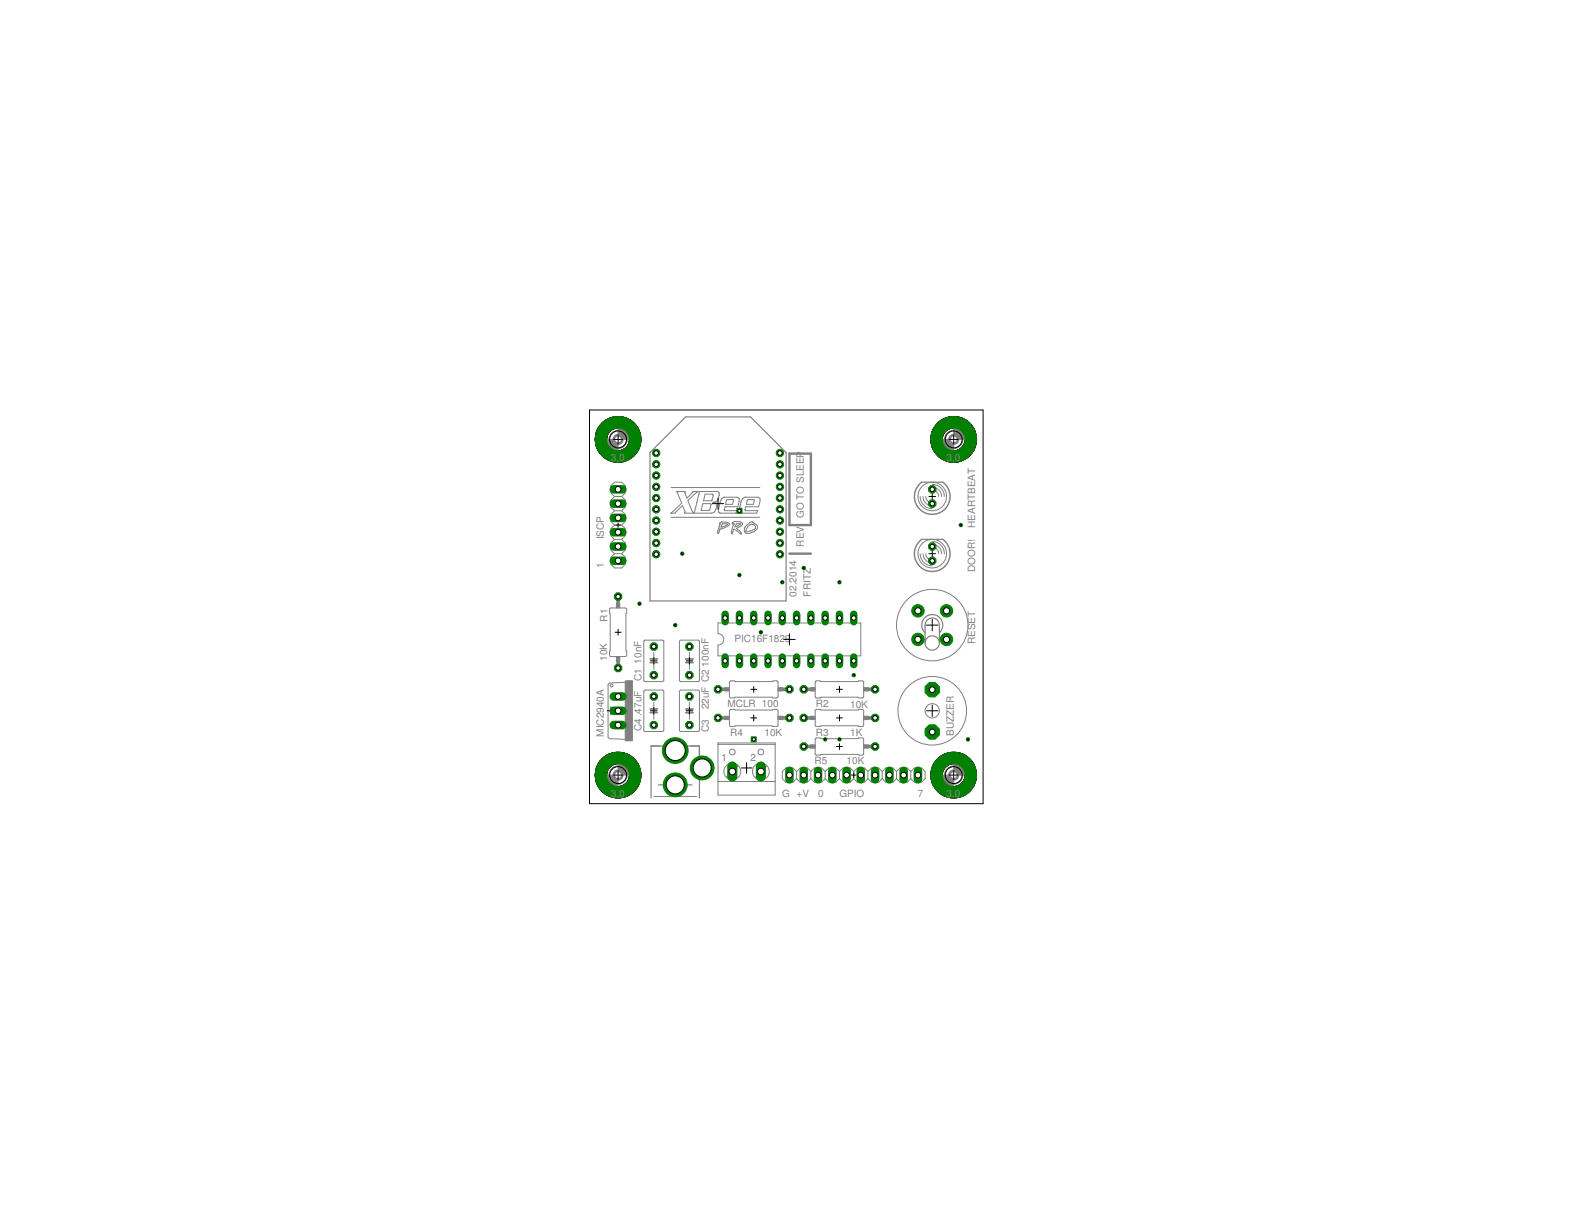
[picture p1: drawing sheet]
<svg xmlns="http://www.w3.org/2000/svg" width="279mm" height="216mm" viewBox="0 0 279 216" stroke-linecap="round" stroke-linejoin="round" font-family="sans-serif">
<defs><g id="words">
<g font-size="1.8" fill="#808080">
<text x="108.6" y="81.9">3,0</text>
<text x="168.2" y="81.9">3,0</text>
<text x="107.3" y="95.8" transform="rotate(-90 107.3 95.8)">ISCP</text>
<text x="142.8" y="92" transform="rotate(-90 142.8 92)">GO TO SLEEP</text>
<text x="173.3" y="93.8" transform="rotate(-90 173.3 93.8)">HEARTBEAT</text>
<text x="107.3" y="100.9" transform="rotate(-90 107.3 100.9)">1</text>
<text x="142.8" y="97.1" transform="rotate(-90 142.8 97.1)">REV</text>
<text x="173.3" y="101.7" transform="rotate(-90 173.3 101.7)">DOOR!</text>
<text x="141.6" y="106" transform="rotate(-90 141.6 106)">02.2014</text>
<text x="144.1" y="106" transform="rotate(-90 144.1 106)">FRITZ</text>
<text x="107.9" y="110.4" transform="rotate(-90 107.9 110.4)">R1</text>
<text x="130.5" y="114">PIC16F1829</text>
<text x="107.9" y="117.4" transform="rotate(-90 107.9 117.4)">10K</text>
<text x="114" y="117.9" transform="rotate(-90 114 117.9)">10nF</text>
<text x="126" y="118.4" transform="rotate(-90 126 118.4)">100nF</text>
<text x="173.3" y="114.5" transform="rotate(-90 173.3 114.5)">RESET</text>
<text x="110.5" y="124.1" transform="rotate(-90 110.5 124.1)">1</text>
<text x="114" y="121" transform="rotate(-90 114 121)">C1</text>
<text x="129.3" y="125.7">MCLR 100</text>
<text x="145" y="125.7">R2</text>
<text x="151.1" y="125.7">10K</text>
<text x="107.3" y="130.9" transform="rotate(-90 107.3 130.9)">MIC2940A</text>
<text x="110.5" y="129.2" transform="rotate(-90 110.5 129.2)">3</text>
<text x="110.5" y="126.7" transform="rotate(-90 110.5 126.7)">2</text>
<text x="114" y="129.9" transform="rotate(-90 114 129.9)">C4.47uF</text>
<text x="126" y="126.1" transform="rotate(-90 126 126.1)">22uF C2</text>
<text x="126" y="130.1" transform="rotate(-90 126 130.1)">C3</text>
<text x="129.8" y="130.8">R4</text>
<text x="135.9" y="130.8">10K</text>
<text x="145" y="130.8">R3</text>
<text x="151.1" y="130.8">1K</text>
<text x="169.5" y="130.8" transform="rotate(-90 169.5 130.8)">BUZZER</text>
<text x="128.3" y="135.2">1</text>
<text x="133.4" y="135.2">2</text>
<text x="144.8" y="135.8">R5</text>
<text x="150.5" y="135.8">10K</text>
<text x="108.6" y="141.5">3,0</text>
<text x="139" y="141.5">G +V</text>
<text x="145.4" y="141.5">0</text>
<text x="149.2" y="141.5">GPIO</text>
<text x="163.2" y="141.5">7</text>
<text x="168.2" y="141.5">3,0</text>
</g>
</g></defs>
<g fill="#000080" stroke="#000080" stroke-width=".18">
<path d="M107.1 134.7a4.1 4.1 0 0 1 6.3 1.1 4.1 4.1 0 0 1-2.6 5.9 4.1 4.1 0 0 1-5-4h2a2.03 2.03 0 0 1 3-1.7 2.03 2.03 0 0 1 .2 3.4 2.03 2.03 0 0 1-3.2-1.3v-.4h-2a4 4 0 0 1 1.3-3z" fill-rule="evenodd"/>
<path d="M166.8 134.7a4.1 4.1 0 0 1 6.3 1.1 4.1 4.1 0 0 1-2.6 5.9 4.1 4.1 0 0 1-5.1-4h2.1a2.04 2.04 0 0 1 3-1.7 2.04 2.04 0 0 1 .2 3.4 2.04 2.04 0 0 1-3.2-1.3v-.4h-2.1a4 4 0 0 1 1.4-3z" fill-rule="evenodd"/>
<path d="M166.8 75.1a4.1 4.1 0 0 1 6.3 1 4.1 4.1 0 0 1-2.6 5.9 4.1 4.1 0 0 1-5.1-3.9h2.1a2.04 2.04 0 0 1 3-1.8 2.04 2.04 0 0 1 .2 3.5 2.04 2.04 0 0 1-3.2-1.4v-.3h-2.1a4 4 0 0 1 1.4-3z" fill-rule="evenodd"/>
<path d="M107.1 75.1a4.1 4.1 0 0 1 6.3 1 4.1 4.1 0 0 1-2.5 5.9 4.1 4.1 0 0 1-5.1-3.9h2a2.03 2.03 0 0 1 3-1.8 2.03 2.03 0 0 1 .2 3.5 2.03 2.03 0 0 1-3.2-1.4v-.3h-2a4 4 0 0 1 1.3-3z" fill-rule="evenodd"/>
<path d="M107.1 134.7a4.1 4.1 0 0 1 6.3 1.1 4.1 4.1 0 0 1-2.6 5.9 4.1 4.1 0 0 1-5-4h2a2.03 2.03 0 0 1 3-1.7 2.03 2.03 0 0 1 .2 3.4 2.03 2.03 0 0 1-3.2-1.3v-.4h-2a4 4 0 0 1 1.3-3z" fill-rule="evenodd"/>
<path d="M166.8 134.7a4.1 4.1 0 0 1 6.3 1.1 4.1 4.1 0 0 1-2.6 5.9 4.1 4.1 0 0 1-5.1-4h2.1a2.04 2.04 0 0 1 3-1.7 2.04 2.04 0 0 1 .2 3.4 2.04 2.04 0 0 1-3.2-1.3v-.4h-2.1a4 4 0 0 1 1.4-3z" fill-rule="evenodd"/>
<path d="M166.8 75.1a4.1 4.1 0 0 1 6.3 1 4.1 4.1 0 0 1-2.6 5.9 4.1 4.1 0 0 1-5.1-3.9h2.1a2.04 2.04 0 0 1 3-1.8 2.04 2.04 0 0 1 .2 3.5 2.04 2.04 0 0 1-3.2-1.4v-.3h-2.1a4 4 0 0 1 1.4-3z" fill-rule="evenodd"/>
<path d="M107.1 75.1a4.1 4.1 0 0 1 6.3 1 4.1 4.1 0 0 1-2.5 5.9 4.1 4.1 0 0 1-5.1-3.9h2a2.03 2.03 0 0 1 3-1.8 2.03 2.03 0 0 1 .2 3.5 2.03 2.03 0 0 1-3.2-1.4v-.3h-2a4 4 0 0 1 1.3-3z" fill-rule="evenodd"/>
</g>
<g fill="#800000" stroke="#800000" stroke-width=".18">
<path d="M107.1 134.7a4.1 4.1 0 0 1 6.3 1.1 4.1 4.1 0 0 1-2.6 5.9 4.1 4.1 0 0 1-5-4h2a2.03 2.03 0 0 1 3-1.7 2.03 2.03 0 0 1 .2 3.4 2.03 2.03 0 0 1-3.2-1.3v-.4h-2a4 4 0 0 1 1.3-3z" fill-rule="evenodd"/>
<path d="M166.8 134.7a4.1 4.1 0 0 1 6.3 1.1 4.1 4.1 0 0 1-2.6 5.9 4.1 4.1 0 0 1-5.1-4h2.1a2.04 2.04 0 0 1 3-1.7 2.04 2.04 0 0 1 .2 3.4 2.04 2.04 0 0 1-3.2-1.3v-.4h-2.1a4 4 0 0 1 1.4-3z" fill-rule="evenodd"/>
<path d="M166.8 75.1a4.1 4.1 0 0 1 6.3 1 4.1 4.1 0 0 1-2.6 5.9 4.1 4.1 0 0 1-5.1-3.9h2.1a2.04 2.04 0 0 1 3-1.8 2.04 2.04 0 0 1 .2 3.5 2.04 2.04 0 0 1-3.2-1.4v-.3h-2.1a4 4 0 0 1 1.4-3z" fill-rule="evenodd"/>
<path d="M107.1 75.1a4.1 4.1 0 0 1 6.3 1 4.1 4.1 0 0 1-2.5 5.9 4.1 4.1 0 0 1-5.1-3.9h2a2.03 2.03 0 0 1 3-1.8 2.03 2.03 0 0 1 .2 3.5 2.03 2.03 0 0 1-3.2-1.4v-.3h-2a4 4 0 0 1 1.3-3z" fill-rule="evenodd"/>
<path d="M107.1 134.7a4.1 4.1 0 0 1 6.3 1.1 4.1 4.1 0 0 1-2.6 5.9 4.1 4.1 0 0 1-5-4h2a2.03 2.03 0 0 1 3-1.7 2.03 2.03 0 0 1 .2 3.4 2.03 2.03 0 0 1-3.2-1.3v-.4h-2a4 4 0 0 1 1.3-3z" fill-rule="evenodd"/>
<path d="M166.8 134.7a4.1 4.1 0 0 1 6.3 1.1 4.1 4.1 0 0 1-2.6 5.9 4.1 4.1 0 0 1-5.1-4h2.1a2.04 2.04 0 0 1 3-1.7 2.04 2.04 0 0 1 .2 3.4 2.04 2.04 0 0 1-3.2-1.3v-.4h-2.1a4 4 0 0 1 1.4-3z" fill-rule="evenodd"/>
<path d="M166.8 75.1a4.1 4.1 0 0 1 6.3 1 4.1 4.1 0 0 1-2.6 5.9 4.1 4.1 0 0 1-5.1-3.9h2.1a2.04 2.04 0 0 1 3-1.8 2.04 2.04 0 0 1 .2 3.5 2.04 2.04 0 0 1-3.2-1.4v-.3h-2.1a4 4 0 0 1 1.4-3z" fill-rule="evenodd"/>
<path d="M107.1 75.1a4.1 4.1 0 0 1 6.3 1 4.1 4.1 0 0 1-2.5 5.9 4.1 4.1 0 0 1-5.1-3.9h2a2.03 2.03 0 0 1 3-1.8 2.03 2.03 0 0 1 .2 3.5 2.03 2.03 0 0 1-3.2-1.4v-.3h-2a4 4 0 0 1 1.3-3z" fill-rule="evenodd"/>
</g>
<g fill="none" stroke="#808080" stroke-width=".18">
<path d="M109.2 88.2l-.6-.6v-1.3l.6-.6h1.3l.6 .6v1.3l-.6 .6M109.2 88.2l-.6 .7v1.2l.6 .7M109.2 90.8l-.6 .6v1.3l.6 .6M109.2 93.3l-.6 .6v1.3l.6 .6M109.2 95.8l-.6 .7v1.2l.6 .7M109.2 98.4l-.6 .6v1.3l.6 .6h1.3l.6-.6v-1.3l-.6-.6M109.2 90.8h1.3M109.2 88.2h1.3M109.2 93.3h1.3M109.2 98.4h1.3M109.2 95.8h1.3M110.5 90.8l.6 .6v1.3l-.6 .6"/>
<path d="M110.5 88.2l.6 .7v1.2l-.6 .7M110.5 93.3l.6 .6v1.3l-.6 .6M110.5 95.8l.6 .7v1.2l-.6 .7M119.3 86.6h15.7M119.3 91.9h15.7M123.3 91.2l-.3-.3-.7-2 1.8-1.6h-.9l-1.1 1.2-.3-1.2h-1.6l1 2.1-2 1.8h.8l1.3-1.4 .5 1.1-.1 .3h4.8a1.36 1.36 0 0 0 .9-1.7l-.7-.3a.81 .81 0 0 0 .9-.4l.2-1.1-.2-.3-3.3-.1-.6 2.8-.4 1.1M124.9 89.5h1.3l.2 .1-.4 1.1h-1.4zM125.3 87.8l1.4 .1-.2 1-1.5 .1zM127.9 92.9a1.74 1.74 0 0 1 1.7 .2v.1a2.07 2.07 0 0 1-1.5 .8h-.1l-.2 .6-.2 .1-.1-.3 .5-1.2h-.1zM128.3 88.6l.4-.3h2.3l.4 .3-.3 1.4h-2.2l-.2 .6 .1 .1h2.2l-.2 .5h-2.8l-.2-.1-.1-.6 .3-1.4zM128.4 93.1h.7l.2 .1-.5 .3-.7 .1zM129.2 88.8h1.1l-.1 .8h-1.2z"/>
<path d="M129.3 93.1v.1M130.2 92.8a1.68 1.68 0 0 1 1.4-.1 .38 .38 0 0 1 .4 .4 .38 .38 0 0 1-.4 .4l-.7 .4 .8 .7v.3l-1.2-.9-.4 .9-.1-.4 .5-1.4-.2 .1-.2-.2zM130.3 88.8h.1M130.3 93.1v.1M130.9 93l.7 .1-1 .5zM132 88.6l.4-.3h2.3l.4 .3-.3 1.4h-2.2l-.2 .6 .1 .1h2.2l-.2 .5h-2.8l-.2-.1-.1-.3v-.3l.3-1.4zM132.4 93.7a1.71 1.71 0 0 1 1.4-1l.1 .2a.72 .72 0 0 1 .7 .6 .72 .72 0 0 1-.4 .8l-.6 .3a.88 .88 0 0 1-1.3-.2zM132.9 88.8h1.1l-.1 .8h-1.2zM132.9 93.6l.6-.4h.5l.3 .3v.4l-.6 .3a1.28 1.28 0 0 1-1.1 .2zM163.5 88.2a2.15 2.15 0 0 0 2.2 2.2M163.5 98.4a2.15 2.15 0 0 0 2.2 2.1M164 88.2a1.66 1.66 0 0 0 1.7 1.7"/>
<path d="M164 98.4a1.66 1.66 0 0 0 1.7 1.6M164.5 88.2l.2 .5 .3 .4 .7 .3M164.5 98.4l.3 .7 .4 .3 .5 .1M165.7 87.1l.7 .2 .3 .4 .1 .5M165.7 86.6a1.66 1.66 0 0 1 1.6 1.6M165.7 86.1a2.15 2.15 0 0 1 2.2 2.1M165.7 97.2l.7 .3 .3 .4 .1 .5M165.7 96.7a1.66 1.66 0 0 1 1.6 1.7M165.7 96.2a2.15 2.15 0 0 1 2.2 2.2M108.4 108.1l2.7-.1 .3 .2v.7l-.1 .2v6.6l.1 .1v.6l-.2 .2-2.6 .1-.2-.2-.1-.7 .2-.1zM114.5 113.8l3.2-.1 .3 .2v7l-.2 .2h-3.1l-.3-.2zM116.2 115.9v1.2"/>
<path d="M116.2 117.7v1.3M120.8 113.8l3.3-.1 .2 .2v7l-.1 .2h-3.2l-.2-.2zM122.5 115.9v1.2M122.5 117.7v1.3M127.6 110.7h25.4v5.8h-25.4v-1.9a1.02 1.02 0 0 0 1-1 1.02 1.02 0 0 0-1-1zM111.3 121.2l-3 .2-.2 .2v9.4l.2 .3 3 .1M114.5 122.7l3.2-.1 .3 .2v6.9l-.2 .3h-3.1l-.3-.2zM116.2 124.8v1.2M116.2 126.6v1.2M120.8 122.7l3.3-.1 .2 .2v6.9l-.1 .3h-3.2l-.2-.2zM122.5 124.8v1.2M122.5 126.6v1.2"/>
<path d="M127.6 132h10.2v9.3h-10.2zM127.6 132.3h10.2M127.6 138.9h10.2M129.7 121.1h7.6l.1-.1h.7l.2 .2v2.7l-.2 .1h-.7l-.1-.1h-6.6l-.2 .1h-.7l-.2-.2zM129.7 126.1l.8-.1 .2 .2h6.6l.1-.2 .7 .1 .2 .2v2.6l-.3 .2h-.6l-.1-.1h-6.6l-.2 .1h-.7l-.2-.3zM141.6 137.1l.6-.6h1.3l.6 .6M141.6 137.1l-.7-.6h-1.2l-.7 .6v1.3l.7 .6h1.2l.7-.6M141.6 138.4l.6 .6h1.3l.6-.6M141.6 137.1v1.3M144.1 137.1l.7-.6h1.2l.7 .6M144.1 138.4l.7 .6h1.2l.7-.6M144.1 137.1v1.3"/>
<path d="M144.9 121.1h7.6l.1-.1h.8l.1 .1v2.8l-.1 .1h-.8l-.1-.1h-6.6l-.1 .1h-.8l-.1-.2zM144.9 126.1l.9-.1 .1 .2h6.6l.1-.2 .8 .1 .1 .1v2.7l-.3 .2h-.6l-.1-.1h-6.6l-.1 .1h-.8l-.1-.3zM144.9 131.2l.9-.1 .1 .2h6.6l.1-.2h.8l.1 .2v2.7l-.3 .2h-.6l-.1-.2h-6.6l-.1 .2h-.8l-.1-.3zM146.7 138.4l.6 .6h1.3l.6-.6M146.7 137.1l.6-.6h1.3l.6 .6M146.7 137.1v1.3M149.2 137.1l.6-.6h1.3l.6 .6M149.2 138.4l.6 .6h1.3l.6-.6M149.2 137.1v1.3M151.7 137.1l.7-.6h1.2l.7 .6M151.7 138.4l.7 .6h1.2l.7-.6M151.7 137.1v1.3"/>
<path d="M154.3 137.1l.6-.6h1.3l.6 .6M154.3 138.4l.6 .6h1.3l.6-.6M154.3 137.1v1.3M156.8 137.1l.6-.6h1.3l.6 .6M156.8 138.4l.6 .6h1.3l.6-.6M156.8 137.1v1.3M159.3 137.1l.7-.6h1.2l.7 .6M159.3 138.4l.7 .6h1.2l.7-.6M159.3 137.1v1.3M161.9 137.1l.6-.6h1.3l.6 .6v1.3l-.6 .6h-1.3l-.6-.6M161.9 137.1v1.3M116.2 141.5h7.6"/>
<circle cx="109.9" cy="78.1" r="3.4"/>
<circle cx="169.5" cy="78.1" r="3.4"/>
<circle cx="165.7" cy="88.2" r="2.54"/>
<circle cx="165.7" cy="98.4" r="2.54"/>
<circle cx="165.7" cy="111.1" r="6.4"/>
<circle cx="108.7" cy="121.8" r=".25"/>
<circle cx="109.9" cy="137.7" r="3.4"/>
<circle cx="130.2" cy="137.1" r="1.5"/>
<circle cx="130.2" cy="133.6" r=".51"/>
<circle cx="135.2" cy="137.1" r="1.5"/>
<circle cx="135.2" cy="133.6" r=".51"/>
<circle cx="165.7" cy="126.3" r="6.1"/>
<circle cx="165.7" cy="126.3" r="1.27"/>
<circle cx="169.5" cy="137.7" r="3.4"/>
</g>
<g fill="none" stroke="#808080" stroke-width=".21">
<path d="M121.9 74.1h11.5l6.3 6.3v26.4h-24.2v-26.4zM163.8 85.7h3.8M163.8 95.8h3.8M164.4 114.3v-3.2a1.27 1.27 0 0 1 1.3-1.3 1.27 1.27 0 0 1 1.3 1.3v3.2M167 112.4a1.87 1.87 0 0 0 0-2.6 1.87 1.87 0 0 0-2.7 0 1.87 1.87 0 0 0 .1 2.7M117 139.5h1.3M119.3 139.5h1.4M121.7 139.5h1.3M115.7 141.8v-9.2h8.6v9.2"/>
<circle cx="109.9" cy="78.1" r="1.61"/>
<circle cx="169.5" cy="78.1" r="1.61"/>
<circle cx="165.7" cy="114.3" r="1.27"/>
<circle cx="109.9" cy="137.7" r="1.61"/>
<circle cx="169.5" cy="137.7" r="1.61"/>
</g>
<path d="M115.6 117.7h1.2M115.6 117.1h1.2M121.9 117.7h1.3M121.9 117.1h1.3M115.6 126.6h1.2M115.6 126h1.2M121.9 126h1.3M121.9 126.6h1.3" fill="none" stroke="#808080" stroke-width=".32"/>
<g fill="#808080" stroke="#808080" stroke-width=".18">
<path d="M109.6 116.7h.6v.8h-.6z"/>
<path d="M109.6 107.2h.6v.8h-.6z"/>
<path d="M128.8 122.2h.8v.6h-.8z"/>
<path d="M138.3 122.2h.8v.6h-.8z"/>
<path d="M111.6 121h.8v10.6h-.8z"/>
<path d="M111.1 121h.5v1.9h-.5z"/>
<path d="M111.1 124.7h.5v.7h-.5z"/>
<path d="M111.1 127.2h.5v.8h-.5z"/>
<path d="M111.1 129.7h.5v1.9h-.5z"/>
<path d="M153.5 122.2h.9v.6h-.9z"/>
<path d="M144 122.2h.9v.6h-.9z"/>
<path d="M153.5 127.3h.9v.6h-.9z"/>
<path d="M144 127.3h.9v.6h-.9z"/>
<path d="M138.3 127.3h.8v.6h-.8z"/>
<path d="M128.8 127.3h.8v.6h-.8z"/>
<path d="M144 132.4h.9v.5h-.9z"/>
<path d="M153.5 132.4h.9v.5h-.9z"/>
<path d="M109.6 89.2h.5v.5h-.5z"/>
<path d="M109.6 91.8h.5v.5h-.5z"/>
<path d="M109.6 94.3h.5v.5h-.5z"/>
<path d="M109.6 96.9h.5v.5h-.5z"/>
<path d="M109.6 99.4h.5v.5h-.5z"/>
<path d="M109.6 86.7h.5v.5h-.5z"/>
<path d="M111.1 122.9h.5v1.8h-.5z"/>
<path d="M111.1 125.4h.5v1.8h-.5z"/>
<path d="M111.1 128h.5v1.7h-.5z"/>
<path d="M160.4 137.5h.5v.5h-.5z"/>
<path d="M157.8 137.5h.5v.5h-.5z"/>
<path d="M155.3 137.5h.5v.5h-.5z"/>
<path d="M152.7 137.5h.5v.5h-.5z"/>
<path d="M150.2 137.5h.5v.5h-.5z"/>
<path d="M147.7 137.5h.5v.5h-.5z"/>
<path d="M145.1 137.5h.5v.5h-.5z"/>
<path d="M142.6 137.5h.5v.5h-.5z"/>
<path d="M140.1 137.5h.5v.5h-.5z"/>
<path d="M162.9 137.5h.5v.5h-.5z"/>
</g>
<path d="M163.8 85.7a3.2 3.2 0 0 0-.5 4.7 3.2 3.2 0 0 0 4.7 0 3.2 3.2 0 0 0-.4-4.7M163.8 95.8a3.2 3.2 0 0 0-.5 4.7 3.2 3.2 0 0 0 4.7 0 3.2 3.2 0 0 0-.4-4.7M131.2 136.1l-2 2M136.2 136.1l-1.9 2" fill="none" stroke="#808080" stroke-width=".25"/>
<path d="M109.9 106v1.3M109.9 117.4v1.3M127.6 122.5h1.3M127.6 127.6h1.3M139 122.5h1.3M139 127.6h1.3M142.9 122.5h1.2M142.9 127.6h1.2M142.9 132.7h1.2M154.3 122.5h1.2M154.3 127.6h1.2M154.3 132.7h1.2" fill="none" stroke="#808080" stroke-width=".61"/>
<g fill="#808080" stroke="#808080" stroke-width=".18">
<path d="M106.4 137.7h2.5l.1 .3a.87 .87 0 0 0 .9 .6v2.5a3.4 3.4 0 0 1-3.5-3.4z" fill-rule="evenodd"/>
<path d="M109.9 134.3a3.4 3.4 0 0 1 3.4 3.4h-2.5l-.3-.6-.6-.3z" fill-rule="evenodd"/>
<path d="M166.1 137.7h2.5v.3a.87 .87 0 0 0 .9 .6v2.5a3.4 3.4 0 0 1-3.4-3.4z" fill-rule="evenodd"/>
<path d="M169.5 134.3a3.4 3.4 0 0 1 3.4 3.4h-2.5l-.3-.6-.6-.3z" fill-rule="evenodd"/>
<path d="M166.1 78.1h2.5l.2 .6 .7 .3v2.5a3.4 3.4 0 0 1-3.4-3.4z" fill-rule="evenodd"/>
<path d="M169.5 74.7a3.4 3.4 0 0 1 3.4 3.4h-2.5l-.3-.7-.6-.2z" fill-rule="evenodd"/>
<path d="M106.4 78.1h2.5l.3 .6 .7 .3v2.5a3.4 3.4 0 0 1-3.5-3.4z" fill-rule="evenodd"/>
<path d="M109.9 74.7a3.4 3.4 0 0 1 3.4 3.4h-2.5l-.3-.7-.6-.2z" fill-rule="evenodd"/>
</g>
<g fill="none" stroke="#808080" stroke-width=".47">
<circle cx="109.9" cy="78.1" r=".76"/>
<circle cx="169.5" cy="78.1" r=".76"/>
<circle cx="109.9" cy="137.7" r=".76"/>
<circle cx="169.5" cy="137.7" r=".76"/>
</g>
<path d="M140.3 98.4h3.8M140.3 80.6h3.8v12.7h-3.8z" fill="none" stroke="#808080" stroke-width=".42"/>
<g fill="none" stroke="#000" stroke-width=".18">
<path d="M109 78.1h1.7M109.9 77.3v1.6M168.7 78.1h1.6M169.5 77.3v1.6M109.4 93.3h.9M109.9 92.9v.8M126.6 89.5h2M127.6 88.5v2M165.1 88.2h1.2M165.1 98.4h1.2M165.7 87.6v1.2M165.7 97.8v1.2"/>
<path d="M109.3 112.4h1.1M109.9 111.8v1.1M115.6 117.4h1.2M116.2 116.8v1.2M122 117.4h1.1M122.5 116.8v1.2M139.3 113.6h2M140.3 112.6v2M164.7 111.1h2M165.7 110.1v2M107.9 126.3h1.4M108.6 125.6v1.4"/>
<path d="M109 137.7h1.7M109.9 136.9v1.7M115.6 126.3h1.2M116.2 125.7v1.2M119 139h2M120 138v2M122 126.3h1.1M122.5 125.7v1.2M131.8 136.5h1.8M132.7 135.5v1.9M133.4 127.6h1.1M133.5 122.5h1"/>
<path d="M134 122v1M134 127v1.1M148.7 122.5h1M148.7 127.6h1M148.7 132.7h1M149.2 122v1M149.2 127v1.1M149.2 132.1v1.1M151.3 137.7h.8M151.7 137.3v.9M164.7 126.3h2M165.7 125.3v2"/>
<path d="M168.7 137.7h1.6M169.5 136.9v1.7"/>
</g>
<path d="M128.9 116.8v1.3" fill="none" stroke="#008000" stroke-width="1.3"/>
<circle cx="128.9" cy="117.4" r=".4" fill="#fff" stroke="#000" stroke-width=".18"/>
<path d="M131.4 116.8v1.3" fill="none" stroke="#008000" stroke-width="1.3"/>
<circle cx="131.4" cy="117.4" r=".4" fill="#fff" stroke="#000" stroke-width=".18"/>
<path d="M144.1 116.8v1.3" fill="none" stroke="#008000" stroke-width="1.3"/>
<circle cx="144.1" cy="117.4" r=".4" fill="#fff" stroke="#000" stroke-width=".18"/>
<path d="M146.7 116.8v1.3" fill="none" stroke="#008000" stroke-width="1.3"/>
<circle cx="146.7" cy="117.4" r=".4" fill="#fff" stroke="#000" stroke-width=".18"/>
<path d="M134 116.8v1.3" fill="none" stroke="#008000" stroke-width="1.3"/>
<circle cx="134" cy="117.4" r=".4" fill="#fff" stroke="#000" stroke-width=".18"/>
<path d="M136.5 116.8v1.3" fill="none" stroke="#008000" stroke-width="1.3"/>
<circle cx="136.5" cy="117.4" r=".4" fill="#fff" stroke="#000" stroke-width=".18"/>
<path d="M141.6 116.8v1.3" fill="none" stroke="#008000" stroke-width="1.3"/>
<circle cx="141.6" cy="117.4" r=".4" fill="#fff" stroke="#000" stroke-width=".18"/>
<path d="M139 116.8v1.3" fill="none" stroke="#008000" stroke-width="1.3"/>
<circle cx="139" cy="117.4" r=".4" fill="#fff" stroke="#000" stroke-width=".18"/>
<path d="M149.2 116.8v1.3" fill="none" stroke="#008000" stroke-width="1.3"/>
<circle cx="149.2" cy="117.4" r=".4" fill="#fff" stroke="#000" stroke-width=".18"/>
<path d="M151.7 116.8v1.3" fill="none" stroke="#008000" stroke-width="1.3"/>
<circle cx="151.7" cy="117.4" r=".4" fill="#fff" stroke="#000" stroke-width=".18"/>
<path d="M151.7 109.2v1.3" fill="none" stroke="#008000" stroke-width="1.3"/>
<circle cx="151.7" cy="109.8" r=".4" fill="#fff" stroke="#000" stroke-width=".18"/>
<path d="M149.2 109.2v1.3" fill="none" stroke="#008000" stroke-width="1.3"/>
<circle cx="149.2" cy="109.8" r=".4" fill="#fff" stroke="#000" stroke-width=".18"/>
<path d="M146.7 109.2v1.3" fill="none" stroke="#008000" stroke-width="1.3"/>
<circle cx="146.7" cy="109.8" r=".4" fill="#fff" stroke="#000" stroke-width=".18"/>
<path d="M144.1 109.2v1.3" fill="none" stroke="#008000" stroke-width="1.3"/>
<circle cx="144.1" cy="109.8" r=".4" fill="#fff" stroke="#000" stroke-width=".18"/>
<path d="M141.6 109.2v1.3" fill="none" stroke="#008000" stroke-width="1.3"/>
<circle cx="141.6" cy="109.8" r=".4" fill="#fff" stroke="#000" stroke-width=".18"/>
<path d="M139 109.2v1.3" fill="none" stroke="#008000" stroke-width="1.3"/>
<circle cx="139" cy="109.8" r=".4" fill="#fff" stroke="#000" stroke-width=".18"/>
<path d="M136.5 109.2v1.3" fill="none" stroke="#008000" stroke-width="1.3"/>
<circle cx="136.5" cy="109.8" r=".4" fill="#fff" stroke="#000" stroke-width=".18"/>
<path d="M134 109.2v1.3" fill="none" stroke="#008000" stroke-width="1.3"/>
<circle cx="134" cy="109.8" r=".4" fill="#fff" stroke="#000" stroke-width=".18"/>
<path d="M131.4 109.2v1.3" fill="none" stroke="#008000" stroke-width="1.3"/>
<circle cx="131.4" cy="109.8" r=".4" fill="#fff" stroke="#000" stroke-width=".18"/>
<path d="M128.9 109.2v1.3" fill="none" stroke="#008000" stroke-width="1.3"/>
<circle cx="128.9" cy="109.8" r=".4" fill="#fff" stroke="#000" stroke-width=".18"/>
<circle cx="116.6" cy="80.5" r=".66" fill="#008000" stroke="#008000" stroke-width=".18"/>
<circle cx="116.6" cy="80.5" r=".4" fill="#fff" stroke="#000" stroke-width=".18"/>
<circle cx="116.6" cy="82.5" r=".66" fill="#008000" stroke="#008000" stroke-width=".18"/>
<circle cx="116.6" cy="82.5" r=".4" fill="#fff" stroke="#000" stroke-width=".18"/>
<circle cx="116.6" cy="84.5" r=".66" fill="#008000" stroke="#008000" stroke-width=".18"/>
<circle cx="116.6" cy="84.5" r=".4" fill="#fff" stroke="#000" stroke-width=".18"/>
<circle cx="116.6" cy="86.5" r=".66" fill="#008000" stroke="#008000" stroke-width=".18"/>
<circle cx="116.6" cy="86.5" r=".4" fill="#fff" stroke="#000" stroke-width=".18"/>
<circle cx="116.6" cy="88.5" r=".66" fill="#008000" stroke="#008000" stroke-width=".18"/>
<circle cx="116.6" cy="88.5" r=".4" fill="#fff" stroke="#000" stroke-width=".18"/>
<circle cx="116.6" cy="90.5" r=".66" fill="#008000" stroke="#008000" stroke-width=".18"/>
<circle cx="116.6" cy="90.5" r=".4" fill="#fff" stroke="#000" stroke-width=".18"/>
<circle cx="116.6" cy="92.5" r=".66" fill="#008000" stroke="#008000" stroke-width=".18"/>
<circle cx="116.6" cy="92.5" r=".4" fill="#fff" stroke="#000" stroke-width=".18"/>
<circle cx="116.6" cy="94.5" r=".66" fill="#008000" stroke="#008000" stroke-width=".18"/>
<circle cx="116.6" cy="94.5" r=".4" fill="#fff" stroke="#000" stroke-width=".18"/>
<circle cx="116.6" cy="96.5" r=".66" fill="#008000" stroke="#008000" stroke-width=".18"/>
<circle cx="116.6" cy="96.5" r=".4" fill="#fff" stroke="#000" stroke-width=".18"/>
<circle cx="116.6" cy="98.5" r=".66" fill="#008000" stroke="#008000" stroke-width=".18"/>
<circle cx="116.6" cy="98.5" r=".4" fill="#fff" stroke="#000" stroke-width=".18"/>
<circle cx="138.6" cy="98.5" r=".66" fill="#008000" stroke="#008000" stroke-width=".18"/>
<circle cx="138.6" cy="98.5" r=".4" fill="#fff" stroke="#000" stroke-width=".18"/>
<circle cx="138.6" cy="96.5" r=".66" fill="#008000" stroke="#008000" stroke-width=".18"/>
<circle cx="138.6" cy="96.5" r=".4" fill="#fff" stroke="#000" stroke-width=".18"/>
<circle cx="138.6" cy="94.5" r=".66" fill="#008000" stroke="#008000" stroke-width=".18"/>
<circle cx="138.6" cy="94.5" r=".4" fill="#fff" stroke="#000" stroke-width=".18"/>
<circle cx="138.6" cy="92.5" r=".66" fill="#008000" stroke="#008000" stroke-width=".18"/>
<circle cx="138.6" cy="92.5" r=".4" fill="#fff" stroke="#000" stroke-width=".18"/>
<circle cx="138.6" cy="90.5" r=".66" fill="#008000" stroke="#008000" stroke-width=".18"/>
<circle cx="138.6" cy="90.5" r=".4" fill="#fff" stroke="#000" stroke-width=".18"/>
<circle cx="138.6" cy="88.5" r=".66" fill="#008000" stroke="#008000" stroke-width=".18"/>
<circle cx="138.6" cy="88.5" r=".4" fill="#fff" stroke="#000" stroke-width=".18"/>
<circle cx="138.6" cy="86.5" r=".66" fill="#008000" stroke="#008000" stroke-width=".18"/>
<circle cx="138.6" cy="86.5" r=".4" fill="#fff" stroke="#000" stroke-width=".18"/>
<circle cx="138.6" cy="84.5" r=".66" fill="#008000" stroke="#008000" stroke-width=".18"/>
<circle cx="138.6" cy="84.5" r=".4" fill="#fff" stroke="#000" stroke-width=".18"/>
<circle cx="138.6" cy="82.5" r=".66" fill="#008000" stroke="#008000" stroke-width=".18"/>
<circle cx="138.6" cy="82.5" r=".4" fill="#fff" stroke="#000" stroke-width=".18"/>
<circle cx="138.6" cy="80.5" r=".66" fill="#008000" stroke="#008000" stroke-width=".18"/>
<circle cx="138.6" cy="80.5" r=".4" fill="#fff" stroke="#000" stroke-width=".18"/>
<circle cx="116.2" cy="120" r=".71" fill="#008000" stroke="#008000" stroke-width=".18"/>
<circle cx="116.2" cy="120" r=".4" fill="#fff" stroke="#000" stroke-width=".18"/>
<circle cx="116.2" cy="114.9" r=".71" fill="#008000" stroke="#008000" stroke-width=".18"/>
<circle cx="116.2" cy="114.9" r=".4" fill="#fff" stroke="#000" stroke-width=".18"/>
<circle cx="122.5" cy="120" r=".71" fill="#008000" stroke="#008000" stroke-width=".18"/>
<circle cx="122.5" cy="120" r=".4" fill="#fff" stroke="#000" stroke-width=".18"/>
<circle cx="122.5" cy="114.9" r=".71" fill="#008000" stroke="#008000" stroke-width=".18"/>
<circle cx="122.5" cy="114.9" r=".4" fill="#fff" stroke="#000" stroke-width=".18"/>
<circle cx="122.5" cy="123.8" r=".71" fill="#008000" stroke="#008000" stroke-width=".18"/>
<circle cx="122.5" cy="123.8" r=".4" fill="#fff" stroke="#000" stroke-width=".18"/>
<circle cx="122.5" cy="128.8" r=".71" fill="#008000" stroke="#008000" stroke-width=".18"/>
<circle cx="122.5" cy="128.8" r=".4" fill="#fff" stroke="#000" stroke-width=".18"/>
<circle cx="116.2" cy="128.8" r=".71" fill="#008000" stroke="#008000" stroke-width=".18"/>
<circle cx="116.2" cy="128.8" r=".4" fill="#fff" stroke="#000" stroke-width=".18"/>
<circle cx="116.2" cy="123.8" r=".71" fill="#008000" stroke="#008000" stroke-width=".18"/>
<circle cx="116.2" cy="123.8" r=".4" fill="#fff" stroke="#000" stroke-width=".18"/>
<circle cx="109.9" cy="106" r=".71" fill="#008000" stroke="#008000" stroke-width=".18"/>
<circle cx="109.9" cy="106" r=".4" fill="#fff" stroke="#000" stroke-width=".18"/>
<circle cx="109.9" cy="118.7" r=".71" fill="#008000" stroke="#008000" stroke-width=".18"/>
<circle cx="109.9" cy="118.7" r=".4" fill="#fff" stroke="#000" stroke-width=".18"/>
<circle cx="140.3" cy="122.5" r=".71" fill="#008000" stroke="#008000" stroke-width=".18"/>
<circle cx="140.3" cy="122.5" r=".4" fill="#fff" stroke="#000" stroke-width=".18"/>
<circle cx="127.6" cy="122.5" r=".71" fill="#008000" stroke="#008000" stroke-width=".18"/>
<circle cx="127.6" cy="122.5" r=".4" fill="#fff" stroke="#000" stroke-width=".18"/>
<path d="M109.1 99.7h1.5" fill="none" stroke="#008000" stroke-width="1.5"/>
<circle cx="109.9" cy="99.7" r=".51" fill="#fff" stroke="#000" stroke-width=".18"/>
<path d="M109.1 97.1h1.5" fill="none" stroke="#008000" stroke-width="1.5"/>
<circle cx="109.9" cy="97.1" r=".51" fill="#fff" stroke="#000" stroke-width=".18"/>
<path d="M109.1 94.6h1.5" fill="none" stroke="#008000" stroke-width="1.5"/>
<circle cx="109.9" cy="94.6" r=".51" fill="#fff" stroke="#000" stroke-width=".18"/>
<path d="M109.1 92h1.5" fill="none" stroke="#008000" stroke-width="1.5"/>
<circle cx="109.9" cy="92" r=".51" fill="#fff" stroke="#000" stroke-width=".18"/>
<path d="M109.1 89.5h1.5" fill="none" stroke="#008000" stroke-width="1.5"/>
<circle cx="109.9" cy="89.5" r=".51" fill="#fff" stroke="#000" stroke-width=".18"/>
<path d="M109.1 87h1.5" fill="none" stroke="#008000" stroke-width="1.5"/>
<circle cx="109.9" cy="87" r=".51" fill="#fff" stroke="#000" stroke-width=".18"/>
<circle cx="120" cy="133.4" r="2.29" fill="#008000" stroke="#008000" stroke-width=".18"/>
<circle cx="120" cy="133.4" r="1.78" fill="#fff" stroke="#000" stroke-width=".18"/>
<circle cx="120" cy="139.5" r="2.12" fill="#008000" stroke="#008000" stroke-width=".18"/>
<circle cx="120" cy="139.5" r="1.61" fill="#fff" stroke="#000" stroke-width=".18"/>
<circle cx="124.8" cy="136.5" r="2.12" fill="#008000" stroke="#008000" stroke-width=".18"/>
<circle cx="124.8" cy="136.5" r="1.61" fill="#fff" stroke="#000" stroke-width=".18"/>
<path d="M109.1 123.8h1.5" fill="none" stroke="#008000" stroke-width="1.5"/>
<circle cx="109.9" cy="123.8" r=".51" fill="#fff" stroke="#000" stroke-width=".18"/>
<path d="M109.1 126.3h1.5" fill="none" stroke="#008000" stroke-width="1.5"/>
<circle cx="109.9" cy="126.3" r=".51" fill="#fff" stroke="#000" stroke-width=".18"/>
<path d="M109.1 128.8h1.5" fill="none" stroke="#008000" stroke-width="1.5"/>
<circle cx="109.9" cy="128.8" r=".51" fill="#fff" stroke="#000" stroke-width=".18"/>
<circle cx="165.7" cy="89.5" r=".71" fill="#008000" stroke="#008000" stroke-width=".18"/>
<circle cx="165.7" cy="89.5" r=".4" fill="#fff" stroke="#000" stroke-width=".18"/>
<circle cx="165.7" cy="87" r=".71" fill="#008000" stroke="#008000" stroke-width=".18"/>
<circle cx="165.7" cy="87" r=".4" fill="#fff" stroke="#000" stroke-width=".18"/>
<circle cx="165.7" cy="99.7" r=".71" fill="#008000" stroke="#008000" stroke-width=".18"/>
<circle cx="165.7" cy="99.7" r=".4" fill="#fff" stroke="#000" stroke-width=".18"/>
<circle cx="165.7" cy="97.1" r=".71" fill="#008000" stroke="#008000" stroke-width=".18"/>
<circle cx="165.7" cy="97.1" r=".4" fill="#fff" stroke="#000" stroke-width=".18"/>
<circle cx="142.9" cy="122.5" r=".71" fill="#008000" stroke="#008000" stroke-width=".18"/>
<circle cx="142.9" cy="122.5" r=".4" fill="#fff" stroke="#000" stroke-width=".18"/>
<circle cx="155.5" cy="122.5" r=".71" fill="#008000" stroke="#008000" stroke-width=".18"/>
<circle cx="155.5" cy="122.5" r=".4" fill="#fff" stroke="#000" stroke-width=".18"/>
<circle cx="142.9" cy="127.6" r=".71" fill="#008000" stroke="#008000" stroke-width=".18"/>
<circle cx="142.9" cy="127.6" r=".4" fill="#fff" stroke="#000" stroke-width=".18"/>
<circle cx="155.5" cy="127.6" r=".71" fill="#008000" stroke="#008000" stroke-width=".18"/>
<circle cx="155.5" cy="127.6" r=".4" fill="#fff" stroke="#000" stroke-width=".18"/>
<circle cx="165.7" cy="122.6" r="1.38" fill="#008000" stroke="#008000" stroke-width=".18"/>
<circle cx="165.7" cy="122.6" r=".51" fill="#fff" stroke="#000" stroke-width=".18"/>
<circle cx="165.7" cy="130.1" r="1.38" fill="#008000" stroke="#008000" stroke-width=".18"/>
<circle cx="165.7" cy="130.1" r=".51" fill="#fff" stroke="#000" stroke-width=".18"/>
<path d="M130.2 136.2v1.8" fill="none" stroke="#008000" stroke-width="1.8"/>
<circle cx="130.2" cy="137.1" r=".59" fill="#fff" stroke="#000" stroke-width=".18"/>
<path d="M135.2 136.2v1.8" fill="none" stroke="#008000" stroke-width="1.8"/>
<circle cx="135.2" cy="137.1" r=".59" fill="#fff" stroke="#000" stroke-width=".18"/>
<circle cx="127.6" cy="127.6" r=".71" fill="#008000" stroke="#008000" stroke-width=".18"/>
<circle cx="127.6" cy="127.6" r=".4" fill="#fff" stroke="#000" stroke-width=".18"/>
<circle cx="140.3" cy="127.6" r=".71" fill="#008000" stroke="#008000" stroke-width=".18"/>
<circle cx="140.3" cy="127.6" r=".4" fill="#fff" stroke="#000" stroke-width=".18"/>
<path d="M140.3 137v1.5" fill="none" stroke="#008000" stroke-width="1.5"/>
<circle cx="140.3" cy="137.7" r=".51" fill="#fff" stroke="#000" stroke-width=".18"/>
<path d="M142.9 137v1.5" fill="none" stroke="#008000" stroke-width="1.5"/>
<circle cx="142.9" cy="137.7" r=".51" fill="#fff" stroke="#000" stroke-width=".18"/>
<path d="M145.4 137v1.5" fill="none" stroke="#008000" stroke-width="1.5"/>
<circle cx="145.4" cy="137.7" r=".51" fill="#fff" stroke="#000" stroke-width=".18"/>
<path d="M147.9 137v1.5" fill="none" stroke="#008000" stroke-width="1.5"/>
<circle cx="147.9" cy="137.7" r=".51" fill="#fff" stroke="#000" stroke-width=".18"/>
<path d="M150.5 137v1.5" fill="none" stroke="#008000" stroke-width="1.5"/>
<circle cx="150.5" cy="137.7" r=".51" fill="#fff" stroke="#000" stroke-width=".18"/>
<path d="M153 137v1.5" fill="none" stroke="#008000" stroke-width="1.5"/>
<circle cx="153" cy="137.7" r=".51" fill="#fff" stroke="#000" stroke-width=".18"/>
<path d="M155.5 137v1.5" fill="none" stroke="#008000" stroke-width="1.5"/>
<circle cx="155.5" cy="137.7" r=".51" fill="#fff" stroke="#000" stroke-width=".18"/>
<path d="M158.1 137v1.5" fill="none" stroke="#008000" stroke-width="1.5"/>
<circle cx="158.1" cy="137.7" r=".51" fill="#fff" stroke="#000" stroke-width=".18"/>
<path d="M160.6 137v1.5" fill="none" stroke="#008000" stroke-width="1.5"/>
<circle cx="160.6" cy="137.7" r=".51" fill="#fff" stroke="#000" stroke-width=".18"/>
<path d="M163.2 137v1.5" fill="none" stroke="#008000" stroke-width="1.5"/>
<circle cx="163.2" cy="137.7" r=".51" fill="#fff" stroke="#000" stroke-width=".18"/>
<circle cx="163.2" cy="113.6" r="1.1" fill="#008000" stroke="#008000" stroke-width=".18"/>
<circle cx="163.2" cy="113.6" r=".55" fill="#fff" stroke="#000" stroke-width=".18"/>
<circle cx="163.2" cy="108.5" r="1.1" fill="#008000" stroke="#008000" stroke-width=".18"/>
<circle cx="163.2" cy="108.5" r=".55" fill="#fff" stroke="#000" stroke-width=".18"/>
<circle cx="168.2" cy="113.6" r="1.1" fill="#008000" stroke="#008000" stroke-width=".18"/>
<circle cx="168.2" cy="113.6" r=".55" fill="#fff" stroke="#000" stroke-width=".18"/>
<circle cx="168.2" cy="108.5" r="1.1" fill="#008000" stroke="#008000" stroke-width=".18"/>
<circle cx="168.2" cy="108.5" r=".55" fill="#fff" stroke="#000" stroke-width=".18"/>
<circle cx="155.5" cy="132.7" r=".71" fill="#008000" stroke="#008000" stroke-width=".18"/>
<circle cx="155.5" cy="132.7" r=".4" fill="#fff" stroke="#000" stroke-width=".18"/>
<circle cx="142.9" cy="132.7" r=".71" fill="#008000" stroke="#008000" stroke-width=".18"/>
<circle cx="142.9" cy="132.7" r=".4" fill="#fff" stroke="#000" stroke-width=".18"/>
<circle cx="121.3" cy="98.4" r=".3" fill="#008000" stroke="#008000" stroke-width=".18"/>
<circle cx="121.3" cy="98.4" r=".15" fill="#fff" stroke="#000" stroke-width=".18"/>
<circle cx="131.4" cy="102.2" r=".3" fill="#008000" stroke="#008000" stroke-width=".18"/>
<circle cx="131.4" cy="102.2" r=".15" fill="#fff" stroke="#000" stroke-width=".18"/>
<circle cx="142.9" cy="100.9" r=".3" fill="#008000" stroke="#008000" stroke-width=".18"/>
<circle cx="142.9" cy="100.9" r=".15" fill="#fff" stroke="#000" stroke-width=".18"/>
<circle cx="170.8" cy="93.3" r=".3" fill="#008000" stroke="#008000" stroke-width=".18"/>
<circle cx="170.8" cy="93.3" r=".15" fill="#fff" stroke="#000" stroke-width=".18"/>
<circle cx="172" cy="131.4" r=".3" fill="#008000" stroke="#008000" stroke-width=".18"/>
<circle cx="172" cy="131.4" r=".15" fill="#fff" stroke="#000" stroke-width=".18"/>
<circle cx="135.2" cy="112.4" r=".3" fill="#008000" stroke="#008000" stroke-width=".18"/>
<circle cx="135.2" cy="112.4" r=".15" fill="#fff" stroke="#000" stroke-width=".18"/>
<path d="M131 90.3h.9v.9h-.9z" fill="#008000" stroke="#008000" stroke-width=".18"/>
<circle cx="131.4" cy="90.8" r=".3" fill="#fff" stroke="#000" stroke-width=".18"/>
<path d="M133.5 130.9h.9v.9h-.9z" fill="#008000" stroke="#008000" stroke-width=".18"/>
<circle cx="134" cy="131.4" r=".3" fill="#fff" stroke="#000" stroke-width=".18"/>
<circle cx="113.7" cy="107.3" r=".3" fill="#008000" stroke="#008000" stroke-width=".18"/>
<circle cx="113.7" cy="107.3" r=".15" fill="#fff" stroke="#000" stroke-width=".18"/>
<circle cx="120" cy="111.1" r=".3" fill="#008000" stroke="#008000" stroke-width=".18"/>
<circle cx="120" cy="111.1" r=".15" fill="#fff" stroke="#000" stroke-width=".18"/>
<circle cx="149.2" cy="103.5" r=".3" fill="#008000" stroke="#008000" stroke-width=".18"/>
<circle cx="149.2" cy="103.5" r=".15" fill="#fff" stroke="#000" stroke-width=".18"/>
<circle cx="139" cy="103.5" r=".3" fill="#008000" stroke="#008000" stroke-width=".18"/>
<circle cx="139" cy="103.5" r=".15" fill="#fff" stroke="#000" stroke-width=".18"/>
<circle cx="149.2" cy="131.4" r=".3" fill="#008000" stroke="#008000" stroke-width=".18"/>
<circle cx="149.2" cy="131.4" r=".15" fill="#fff" stroke="#000" stroke-width=".18"/>
<circle cx="146.7" cy="131.4" r=".3" fill="#008000" stroke="#008000" stroke-width=".18"/>
<circle cx="146.7" cy="131.4" r=".15" fill="#fff" stroke="#000" stroke-width=".18"/>
<circle cx="151.7" cy="120" r=".3" fill="#008000" stroke="#008000" stroke-width=".18"/>
<circle cx="151.7" cy="120" r=".15" fill="#fff" stroke="#000" stroke-width=".18"/>
<g fill="none" stroke="#000" stroke-width=".18">
<path d="M104.8 72.9h69.9v69.9h-69.9z"/>
<circle cx="109.9" cy="78.1" r="1.5"/>
<circle cx="169.5" cy="78.1" r="1.5"/>
<circle cx="109.9" cy="137.7" r="1.5"/>
<circle cx="169.5" cy="137.7" r="1.5"/>
</g>
<g fill="#008000" stroke="#008000" stroke-width=".18">
<path d="M107.1 134.7a4.1 4.1 0 0 1 6.3 1.1 4.1 4.1 0 0 1-2.6 5.9 4.1 4.1 0 0 1-5-4h2a2.03 2.03 0 0 1 3-1.7 2.03 2.03 0 0 1 .2 3.4 2.03 2.03 0 0 1-3.2-1.3v-.4h-2a4 4 0 0 1 1.3-3z" fill-rule="evenodd"/>
<path d="M166.8 134.7a4.1 4.1 0 0 1 6.3 1.1 4.1 4.1 0 0 1-2.6 5.9 4.1 4.1 0 0 1-5.1-4h2.1a2.04 2.04 0 0 1 3-1.7 2.04 2.04 0 0 1 .2 3.4 2.04 2.04 0 0 1-3.2-1.3v-.4h-2.1a4 4 0 0 1 1.4-3z" fill-rule="evenodd"/>
<path d="M166.8 75.1a4.1 4.1 0 0 1 6.3 1 4.1 4.1 0 0 1-2.6 5.9 4.1 4.1 0 0 1-5.1-3.9h2.1a2.04 2.04 0 0 1 3-1.8 2.04 2.04 0 0 1 .2 3.5 2.04 2.04 0 0 1-3.2-1.4v-.3h-2.1a4 4 0 0 1 1.4-3z" fill-rule="evenodd"/>
<path d="M107.1 75.1a4.1 4.1 0 0 1 6.3 1 4.1 4.1 0 0 1-2.5 5.9 4.1 4.1 0 0 1-5.1-3.9h2a2.03 2.03 0 0 1 3-1.8 2.03 2.03 0 0 1 .2 3.5 2.03 2.03 0 0 1-3.2-1.4v-.3h-2a4 4 0 0 1 1.3-3z" fill-rule="evenodd"/>
</g>
<use href="#words"/>
</svg>
